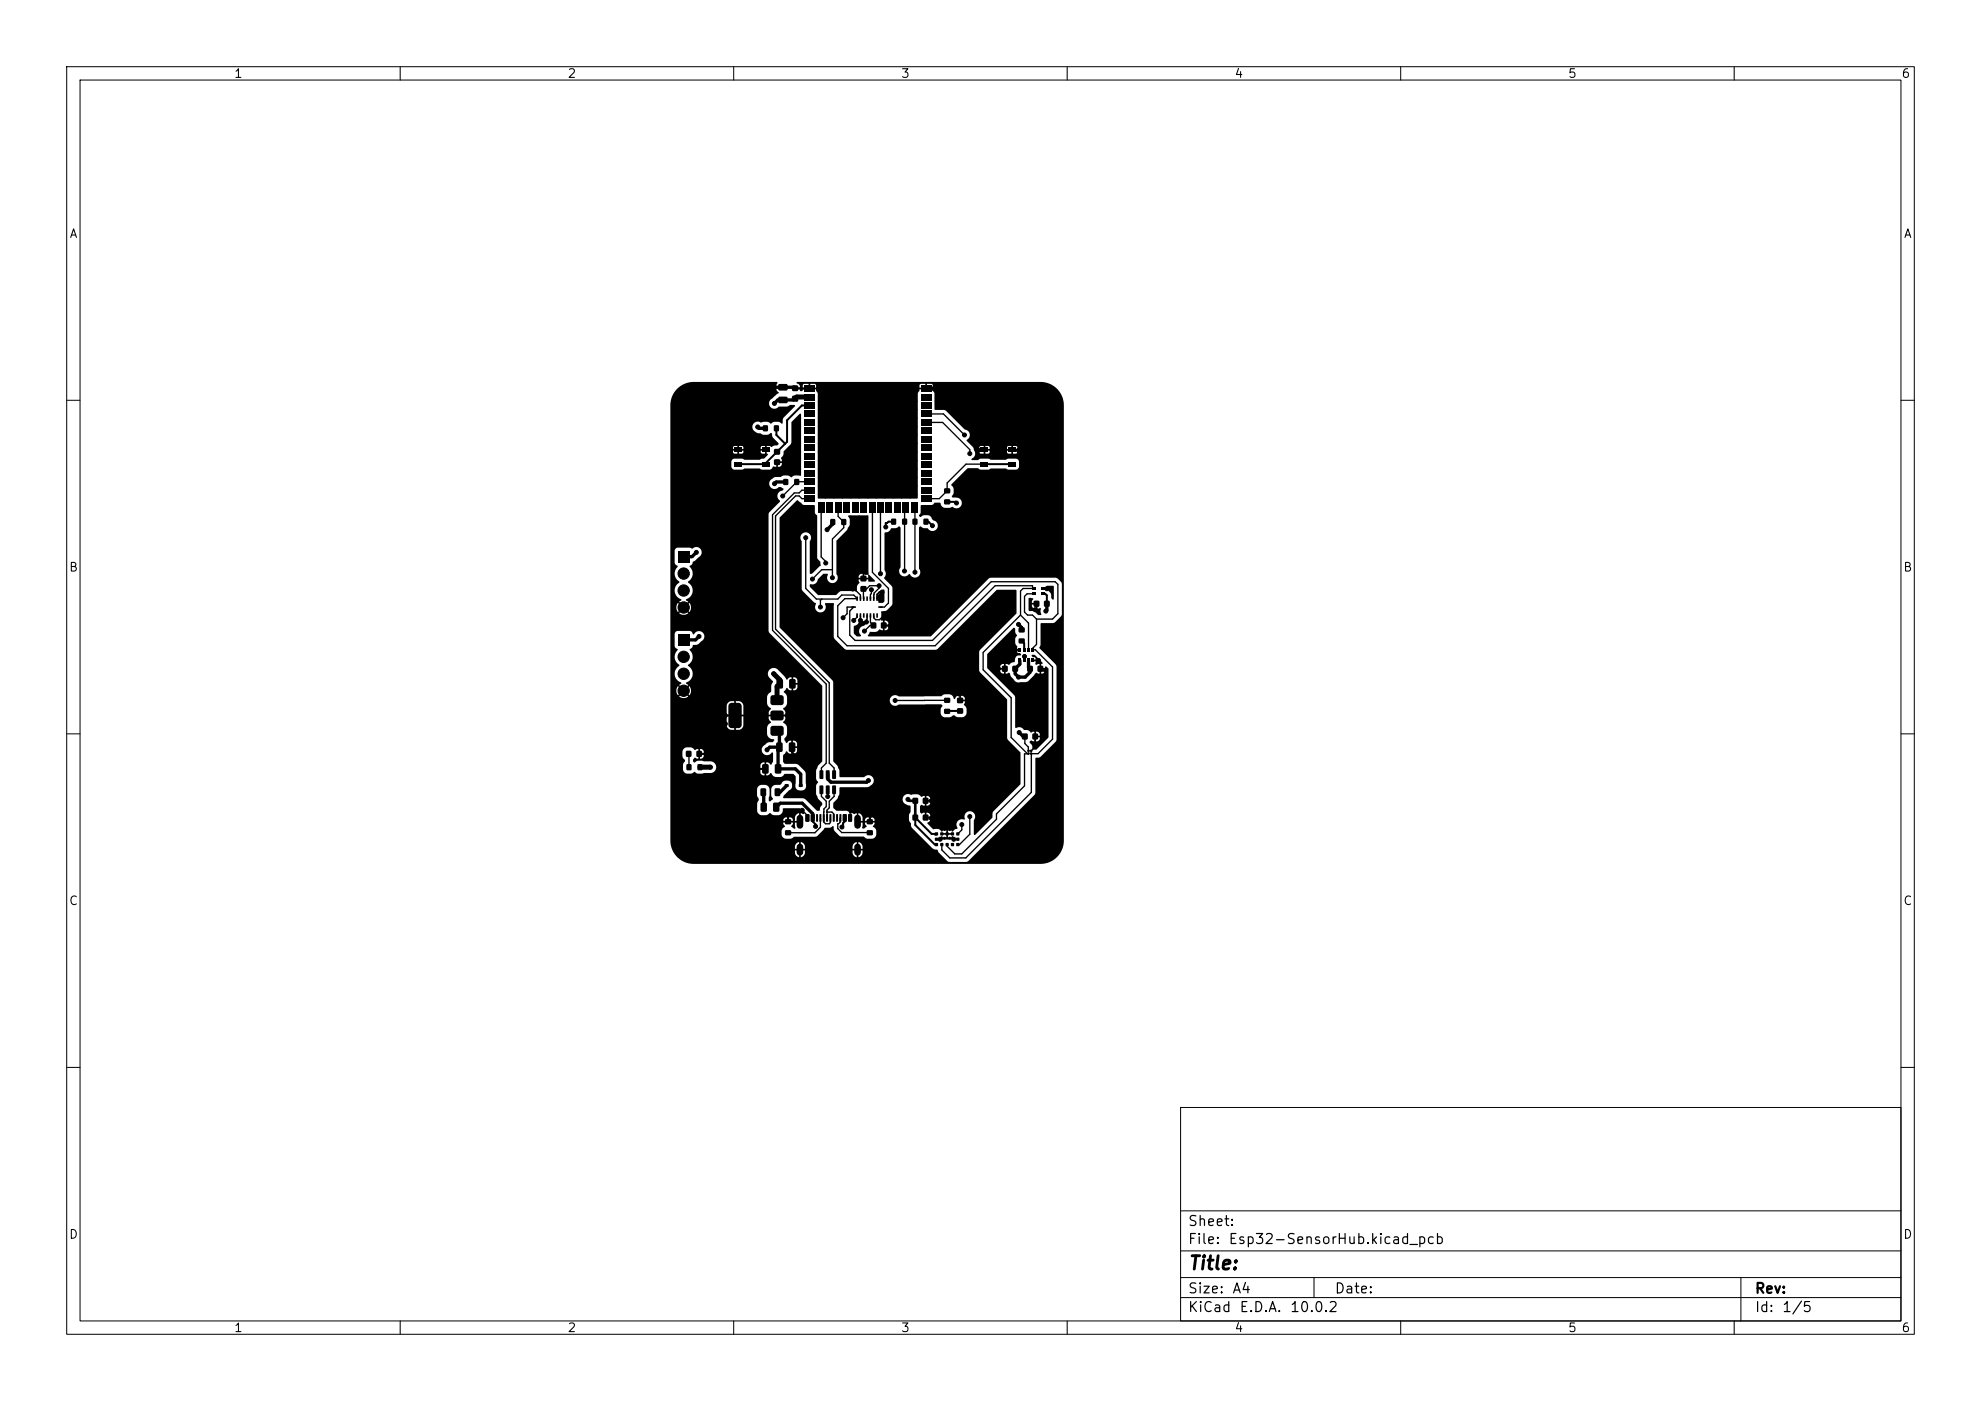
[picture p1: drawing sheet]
<svg xmlns="http://www.w3.org/2000/svg" width="297mm" height="210mm" viewBox="0 0 297 210" stroke-linecap="round" stroke-linejoin="round" font-family="sans-serif">
<defs><g id="words">
<text font-size="2" x="178" y="190.8">Title:</text>
<g font-size="1.5">
<text x="178" y="184.2">Sheet:</text>
<text x="178" y="186.9">File:</text>
<text x="184.1" y="186.9">Esp32-SensorHub.kicad_pcb</text>
<text x="178" y="197.1">KiCad</text>
<text x="178" y="194.3">Size:</text>
<text x="184.7" y="194.3">A4</text>
<text x="185.7" y="197.1">E.D.A.</text>
<text x="193.3" y="197.1">10.0.2</text>
<text x="200" y="194.3">Date:</text>
<text x="263" y="194.3">Rev:</text>
<text x="263" y="197.1">Id:</text>
<text x="267.1" y="197.1">1/5</text>
</g>
<g font-size="1.3">
<text x="35" y="12">1</text>
<text x="85" y="12">2</text>
<text x="135" y="12">3</text>
<text x="185" y="12">4</text>
<text x="235" y="12">5</text>
<text x="285" y="12">6</text>
<text x="10.3" y="36">A</text>
<text x="285.4" y="36">A</text>
<text x="10.3" y="86">B</text>
<text x="285.3" y="86">B</text>
<text x="10.3" y="136">C</text>
<text x="285.3" y="136">C</text>
<text x="10.3" y="186">D</text>
<text x="285.3" y="186">D</text>
<text x="35" y="200">1</text>
<text x="85" y="200">2</text>
<text x="135" y="200">3</text>
<text x="185" y="200">4</text>
<text x="235" y="200">5</text>
<text x="285" y="200">6</text>
</g>
</g></defs>
<g fill="none" stroke="#000" stroke-width=".15">
<path d="M10 10h277v190h-277zM12 12h273v186h-273zM60 10v2M110 10v2M160 10v2M210 10v2M260 10v2M10 60h2M285 60h2M10 110h2M285 110h2M10 160h2"/>
<path d="M177 166h108v32h-108zM285 160h2M60 198v2M110 198v2M160 198v2M177 194.5h108M177 191.5h108M177 187.5h108M177 181.5h108M197 191.5v3M210 198v2M260 198v2"/>
<path d="M261 191.5v6.5"/>
</g>
<g fill="#000">
<path d="M101.5 58.3a3.5 3.5 0 0 1 2.6-1h12.3l.2 .1-.2 .5h.9l.1 .2-.1 .1h-.9l.1 .3 .2 .4-.9 .8a.83 .83 0 0 0-.3 1.3 .83 .83 0 0 0 1.3-.1h1.2l.5-.2h.6l.1 .1-1.7 1.8-.2 .9-.6-.3-.8 .1a.36 .36 0 0 1-.3 .2 .36 .36 0 0 1-.4-.2l-.8-.1a.65 .65 0 0 1-.7 0 .85 .85 0 0 0-.9 .8 .85 .85 0 0 0 .7 .9l1 .3h.6l.5-.3 .2 .6 .9 .9v.2l-.2 .2h-.4l-.4 .2-.3-.1h-.5v1.1l.2 .1-.6 .6-.3 .1-.3 .1h-2.3l-.4-.2-1.3 .1-.2 .3v1l.4 .3h1.2l.3-.2h2.3l.3 .2h1.2l.3-.1 .2-.4 .2 .1a.73 .73 0 0 0 1.1-.6h-.6v.6h-.2v-.6l.1-.2 .7-.1-.1-.5a.97 .97 0 0 0 .4-1 2.85 2.85 0 0 0 1.1-1.2l.1-3.1 1.3-1.3 .1 .7v8.5l-.1 .1h-1a.38 .38 0 0 1-.4 .3 .38 .38 0 0 1-.3-.3h-.8l-.4 .2h-.8a.98 .98 0 0 0-.8 .6 .98 .98 0 0 0 .1 1 .89 .89 0 0 0 1.2-.1h.3l.4 .2-.2 .3a.88 .88 0 0 0-.7 .7 .88 .88 0 0 0 .4 .9l-1.7 1.7-.1 .3v17.5l.1 .3 8 7.9v11.3l-.6 .7-.4 .7 .1 1.2 .3 .6-.3 .5v1.2l.3 .8 .6 .6-.1 .3a.81 .81 0 0 0-.3 .8h-.5l-1.6-1.7-.3-.1-3-.1v-.4l1-.8a.81 .81 0 0 0-.1-1.3 1.04 1.04 0 0 0-1.4 .5h-.7a.71 .71 0 0 0-.7 .7v1l.3 .5-.5 .3-.1-.2 .1-1.6-.2-.4-.5-.3-.6 .1-.4 .2-.2 .3v1l.2 .7-.2 .5v1.2l.3 .4 .3 .2h.8l.6-.3 .5 .3h.8a.85 .85 0 0 0 .6-1h2.5l.7 .6-.2 .2-.3-.1v.5h-.3v-.5l-.3 .1-.2 .3-.1 .8h.4v.2h-.4l.1 .8-.1 .1h-.2l-.4-.3 .2-.3 .1-.3h-1.5l.3 .6-.5 .4v.8a.69 .69 0 0 0 .6 .6h.8l.5-.3h3.3l1.1-1 .1-.3h.8l.4-.3 .2 .1 .1 .7 .9 .8h3.5l.6 .3h.7l.3-.1 .3-.5-.1-.8-.4-.4 .2-.3v-.3h-1.4v.2a.41 .41 0 0 1 .1 .5 .41 .41 0 0 1-.5 .2v-.9h-.4v-.2h.4v-.2h.4v.2h1.4l-.1-.4-.3-.2h-.2v.6h-.2v-.6l-.4 .1-.2 .3h-.4a.81 .81 0 0 0-.6-1v.5h-.3v-.5a.37 .37 0 0 1-.7-.1l-.3 .1-.5-.4h-1.5l-.5-.4v-.8l.6-.5 .3-.6 .1-1.1 4.2-.1a1.42 1.42 0 0 0 .9-1.1 .84 .84 0 0 0-.6-.7 .84 .84 0 0 0-.9 .3h-3.6l-.1-1.2-.3-.5-.6-.7v-9.2h8.5v.2a.84 .84 0 0 0 1.4 .5h6.3l.2 .2-.3 .5v.7l.2 .3 .2 .2h1l.6-.3 .5 .3h.8l.3-.1 .3-.3v-.9l-.4-.5 .2-.6h-.7l-.2-.2h.9v-.2l-.3-.3-.3-.1v.6h-.3v-.6a.64 .64 0 0 0-.7 .5l-.1-.1a.73 .73 0 0 0-.7-.6h-.7l-.5 .3h-6.4a.8 .8 0 0 0-1.3 .5h-8.5v-2.6l-.1-.3-7.9-8v-16.4l2.6-2.6 1 .7 1.7 .1v1.1l.3 .4v6.1a1.22 1.22 0 0 0 .5 .9v.5l-1.2 1.2h-.4v-4.9a.81 .81 0 0 0-.1-1.1 .81 .81 0 0 0-1.1 .1 .81 .81 0 0 0 0 1.1v7.1l.1 .3 2 1.9a.84 .84 0 0 0 .2 1.1 .84 .84 0 0 0 1.1 0 .84 .84 0 0 0 .1-1.1h1.3v5l.1 .3 1.7 1.6h13.5l.3-.1 8.8-8.9 3 .1v3.5l-5.5 5.4-.1 .3v2.8l.1 .3 4.1 4.1v5.7l.1 .3 1.9 1.9v4.7l-4.1 4.1-.1 .3v.7l-2.6 2.6-.2-.1v-2.1a.82 .82 0 0 0-.5-1.4 .82 .82 0 0 0-.8 1.2l-.1 .1a.87 .87 0 0 0-1.1 .2 .87 .87 0 0 0 0 1.1l-.4 .2-.2 .2a.13 .13 0 0 1-.2 .1 .13 .13 0 0 1 0-.2l-.3 .1-.3-.1v.4h.6l.1 .1-.1 .1h-.6v.4l.3-.1 .3 .1 .1-.2 .2 .2a.17 .17 0 0 1 .1 .2 .17 .17 0 0 1-.1 .1h-2l-.1-.1 .2-.3a.13 .13 0 0 1 .1-.1 .13 .13 0 0 1 .1 .2l.3-.1 .3 .1v-.4h-.6l-.1-.1 .1-.1h.6v-.4l-.3 .1-.3-.1-.1 .2-.4-.4h-.9l-.9-1a.61 .61 0 0 0 .5-.6h-.6l-.3-.3h.9a.5 .5 0 0 0-.6-.6v.6h-.3v-.6l-.5 .1-.2-.2 .1-.9a.26 .26 0 0 1 .2-.2 .26 .26 0 0 1 .2 .2 .7 .7 0 0 0 1.1-.6h-.6v.6h-.3v-.9h.9a.5 .5 0 0 0-.6-.6v.6h-.3v-.6h-.1a.34 .34 0 0 1-.3 .2 .34 .34 0 0 1-.3-.3l-.4-.1h-.8a.83 .83 0 0 0-1.3 .3 .83 .83 0 0 0 .5 1.2l.6 .3v.8l-.2 .5v.7a1.03 1.03 0 0 1 .3 .9l.1 .3 3 3 .3 .2 .5 .1 .2 .4 1.3 1.3 .3 .1h2.7l10.1-10.1 .1-.2v-5.2l.1-.1a.73 .73 0 0 0 .8-.3l2.2-2.1 .1-.3v-11l-.1-.3-2.5-2.5 .2-.4v-3.2l2-.1 1.1-1 .1-.3v-4.6l-.1-.3-.5-.5-.3-.1h-9.9l-8.9 8.8-9.4-.1 .4-.6h.8l.3-.1a.34 .34 0 0 1 .3-.3 .34 .34 0 0 1 .3 .2 .71 .71 0 0 0 1-.5v-.1h-.6v.6h-.2v-.9h.8v-.2l-.2-.3-.4-.1v.6h-.2v-.6h-.3l-.1-.1 .1-.3v-.9l.9-.2 .8-.9v-2.5l-.1-.3-1.1-1.2a.88 .88 0 0 0 0-1.2v-5.5a1.23 1.23 0 0 0 1.1-.7h.6l.5-.3 .2 .2v6a.84 .84 0 0 0 .2 1.2 .84 .84 0 0 0 1.2-.3 .84 .84 0 0 0 1.2 .5 .84 .84 0 0 0 .2-1.3v-6.1l.2-.2 .5 .3h.6a.81 .81 0 0 0 1.4 0 .81 .81 0 0 0-.6-1.2l-.2-.2a.69 .69 0 0 0-.6-.6h-.6l-.5 .3-.2-.1v-.2l.2-.3 .1-1.1 1.6-.1 .5-.3h.5a.31 .31 0 0 1 .4 .3l.2 .3 .3 .1h1a.41 .41 0 0 1 .6 .1 .82 .82 0 0 0 1-.8 .82 .82 0 0 0-.9-.8h-.4l-.2-.2 .3-.5v-.6l-.4-.6 2.5-2.5h1.5l.4 .2h1.2l.4-.2h2.2l.3 .2h1.2l.3-.1 .2-.3v-.9l-.2-.2-.2-.1-1.2-.1-.4 .2h-2.2l-.4-.1-1.2-.1-.4 .3h-.8l-.2-.1 .1-.2a.8 .8 0 0 0 .5-.9h.6l.3 .2h1l.3-.2h2.6l.2 .2h1.1l.2-.2v-.2h-.6v.4h-.3v-.4h-.6v.2h-2.6v-.2h-.7v.4h-.2v-.4h-.7v.2h-.6l-.3-.7h.9v.2h1.6v-.2h2.6v.2h1.5v-.2l-.2-.2h-.4v.4h-.3v-.4h-.5l-.1 .2h-2.6l-.2-.2h-.5v.4h-.2v-.4h-.5l-.2 .2h-.9l-.9-1v-.2a.82 .82 0 0 0 .4-.9 .82 .82 0 0 0-.8-.6l-2.8-2.8-.3-.2h-1.4v-2.4l-.2-.4v-.2h-2l-.1 .2-.2 .4v15.7l-1.2 .1-13.7-.1h-.1v-.6v-15.1l-.2-.4v-.2h-2l-.1 .2h-.3h-.1v-.3h-.6l-.1-.2h.7v-.3h.5v.3h2v-.3h15.5v.3h2v-.3l-.2-.2-.7-.1v.6h-.3v-.6l-.7 .1-.1 .2h-15.5l-.2-.2-.7-.1v.6h-.3v-.6h-.6l-.2 .3h-.5l-.5-.5h.1h36.5a3.5 3.5 0 0 1 3.2 2.1l.3 1.4v65.2a3.5 3.5 0 0 1-3.5 3.5h-52a3.5 3.5 0 0 1-3.4-2.6h18.6v.3h.4v.3h-.4l.1 .6 .2 .2 .3 .2v-.5h.3v.5a.81 .81 0 0 0 .6-1h-.5v-.3h.5v-.3h7.1v.3h.5v.3h-.5l.1 .6 .2 .2 .3 .2v-.5h.3v.5a.81 .81 0 0 0 .6-1h-.4v-.3h.4v-.3l-.1-.4-.5-.3v.5h-.3v-.5l-.4 .3-.2 .4h-7.1l-.2-.4-.4-.3v.5h-.3v-.5h-.1l-.4 .3-.1 .4h-18.6l-.1-.9v-3.1h16.9v.2h1.5l-.1-.4-.3-.2h-.2v.6h-.3v-.6l-.3 .1-.3 .3h-16.9v-10.2h1.8v.7l.4 .6-.3 .6v.8l.1 .3 .5 .3h.6l.5-.3 .6 .3 2.2-.2h7.1l.3 .4h.3v-.8h-.6v.4h-7.1a.87 .87 0 0 0 .4-1.1h6.7v.4h.6v-.8h-.3l-.3 .4h-6.7l-.2-.4-.3-.1-1.6-.2h-.6l-.5 .3a.38 .38 0 0 1-.1-.6 .38 .38 0 0 1 .5 0 .72 .72 0 0 0 1-.4v-.2h-.5v.6h-.3v-.8h.8v-.4l-.2-.2h8.9a.85 .85 0 0 0 .6 .9 .85 .85 0 0 0 1-.4l.1 .1v1.3l-.2 .3a.3 .3 0 0 1-.5-.2h-.3v1.9h.3l.3-.3a.23 .23 0 0 1 .2 .1 .23 .23 0 0 1 .1 .2l.4 .3h.7l.5-.2 .3-.3h1.3l.3 .4-.1 1.2a.69 .69 0 0 0 .6 .9 .9 .9 0 0 0 1.1-.6l-.1-1.9-.2-.4-1-1-1.9-.1-.3-.3v-1l.5-.6h.1a.89 .89 0 0 0 1.5 0v-.5h-.6v.9h-.3v-1.1h.9v-.5l-.1-.2-.5-.2v.9h-.3v-.9l-.3 .1-.4 .3-.3-.5v-.2l.3-.3 .1-.4v-1.1l-.6-.6 .3-.4 .1-.5h-2.6l.1 .5 .3 .4-.6 .6v1.1a1.04 1.04 0 0 0 1.1 .9l-.2 .3h-.6l-.4 .2-.5 .5-.2 .4h-9.2v.6h-.3v-.6l-.5 .1-.4-.3-.8-.1a.71 .71 0 0 0-.7 .7h-1.8v-4h8.4l.1 .1a1.01 1.01 0 0 0 1.3 .6 .84 .84 0 0 0 1.2-.7v-1.3h-1.2v2h-.2v-2h-1.2v1.3h-8.4v-2.9h8.4v1.3h2.6v-1.3a.84 .84 0 0 0-1.2-.7v2h-.2v-2h-.6l-.3 .2-.3 .5h-8.4v-10.8h.6l.1 1.9 .4 .5a1.5 1.5 0 0 0 .3 2.3 1.46 1.46 0 0 0-.7 1.5 1.46 1.46 0 0 0 1 1.2l-.4 .3 .4 .4-.1 .2-.5-.4v.1a1.1 1.1 0 0 0 0 1.2l.5-.4 .1 .2-.4 .4 .6 .2 .6-.1h12v.9a.95 .95 0 0 0 .6 .8l-.3 .4-.1 .5h2.6a.99 .99 0 0 0-.4-.9 1.16 1.16 0 0 0 .6-.8v-1.1l-.5-.6 .5-.6a1 1 0 0 0 1.5 .1v-.6h-.6v.9h-.2v-1.1h.8v-.5l-.1-.2-.5-.2v.9h-.2v-.9l-.4 .1-.4 .3-.9-1.1a1.35 1.35 0 0 0-.9-.7 .88 .88 0 0 0-.9 .5 .88 .88 0 0 0 .1 1l.6 .5-.1 .2a1.49 1.49 0 0 0-.2 1.3 1.22 1.22 0 0 0-.6 .9h-12l.2-.1-.4-.4 .1-.2 .5 .4a1.09 1.09 0 0 0 0-1.3l-.5 .4-.1-.2 .4-.4-.3-.2v-.2a1.41 1.41 0 0 0 1-1.2 1.41 1.41 0 0 0-.8-1.4 1.52 1.52 0 0 0 .3-2.4l.3-.2 .2-.4 .7-.1 .5-.5a.83 .83 0 0 0 .2-1.3 .83 .83 0 0 0-1.3 .3l-.3-.4-.3-.1h-1.9l-.2 .1-.2 .3h-.6v-12.5h.6l.1 1.9 .1 .2 .3 .2v.2a1.44 1.44 0 0 0 .3 2.3 1.46 1.46 0 0 0-.7 1.4 1.46 1.46 0 0 0 1 1.2l-.4 .3 .4 .4-.1 .2-.5-.4v.1a1.1 1.1 0 0 0 0 1.2l.5-.4 .1 .2-.4 .4 .1 .1a1.1 1.1 0 0 0 1.3-.1l-.4-.4 .1-.2 .5 .4v-.1a1.1 1.1 0 0 0 0-1.2l-.5 .4-.1-.2 .4-.4-.3-.2v-.2a1.41 1.41 0 0 0 1-1.2 1.41 1.41 0 0 0-.8-1.4 1.52 1.52 0 0 0 .3-2.3 .83 .83 0 0 0 .5-.7l.3-.2 .5-.5a.84 .84 0 0 0 .3-1.2 .84 .84 0 0 0-1.3-.1l-.3-.1h-1.8l-.3 .1-.2 .3h-.6v-14.7h9.4l.2 .2h1.1l.3-.2h2.6l.1 .2h.5v-.4h-.6v.2h-2.6v-.2h-.7v.4h-.3v-.4h-.6v.2h-9.4v-.7h9.4v.2h1.6v-.2h2.6v.2h.6v-.4h-.5l-.1 .2h-2.6l-.2-.2h-.5v.4h-.3v-.4h-.4l-.2 .2h-9.4v-6.4a3.5 3.5 0 0 1 1-2.4zM116.7 57.6h1.3l.1 .2v.6l-.2 .2-1.1-.1-.1-.2zM118.8 57.8h.8v.8h-.8zM120.6 57.8h1.5v.9h-1.5zM120.6 59.1h1.5v.9h-1.5zM138.1 59.1h1.5v.9h-1.5zM138.1 57.8h1.5v.9h-1.5zM110.1 67.1h1.1v.7h-1.1zM110.1 69.3h1.1v.6h-1.1zM114.3 67.1h1.1v.7h-1.1zM114.3 69.3h1.1v.6h-1.1zM114.4 63.8h.7v.8h-.7z"/>
<path d="M116.1 63.8h.6v.8h-.6zM116.1 68.9h.8v.8h-.8zM116.1 67.3h.8v.8h-.8zM116.7 59.5h1.3l.1 .2v.6l-.2 .2-1.1-.1-.1-.2zM117.5 71.8h.6v.9h-.6zM118.8 59.4h.8v.7h-.8zM119.1 71.8h.7v.9h-.7zM120.6 60.3h1.5v.9h-1.5zM120.6 61.6h1.5v.9h-1.5zM120.6 62.9h1.5v.9h-1.5zM120.6 64.1h1.5v.9h-1.5zM120.6 65.4h1.5v.9h-1.5z"/>
<path d="M120.6 66.7h1.5v.9h-1.5zM120.6 68h1.5v.9h-1.5zM120.6 69.2h1.5v.9h-1.5zM120.6 70.5h1.5v.9h-1.5zM120.6 71.8h1.5v.9h-1.5zM120.6 73h1.5v.9h-1.5zM120.6 74.3h1.5v.9h-1.5zM122.7 75.3h.9v1.5h-.9zM123.9 75.3h.9v1.5h-.9zM124.5 77.8h.7v.9h-.7zM125.2 75.3h.9v1.5h-.9zM126.2 77.8h.6v.9h-.6z"/>
<path d="M126.5 75.3h.9v1.5h-.9zM126.6 64h3.9v3.9h-3.9zM127.7 75.3h.9v1.5h-.9zM127.2 77.3l2.9-.1 .1 .1v8.8l-.1 .1-.5-.2v.6h.6l-.1-.3 .2-.1 .9 .9-.9 .1-.1-.4h-1.5v.2a.34 .34 0 0 1 .2 .3 .34 .34 0 0 1-.3 .3l-.2 1.1-2.3-.1-.3 .1-.5 .5h-2.6l-1.3-1.2 .1-.4a.89 .89 0 0 0 1.1-.8l.9-.8 .6 .1a.82 .82 0 0 0 .5 1.3 .82 .82 0 0 0 1-.9h3.1v.1h.6v-.6l-.3 .1-.3 .4h-3.1l-.2-.5v-4.9l1.6-1.6 .3-.7 .1-1-.3-.4zM129 75.3h.9v1.5h-.9zM130.3 75.3h.9v1.5h-.9zM131.6 75.3h.9v1.5h-.9zM132.8 75.3h.9v1.5h-.9zM133.6 77.8h.7v.8h-.7zM134.1 75.3h.9v1.5h-.9zM135.3 77.8h.7v.8h-.7zM135.4 75.3h.9v1.5h-.9z"/>
<path d="M136.6 75.3h.9v1.5h-.9zM136.8 77.8h.7v.8h-.7zM138.1 74.3h1.5v.9h-1.5zM138.1 73h1.5v.9h-1.5zM138.1 71.8h1.5v.9h-1.5zM138.1 70.5h1.5v.9h-1.5zM138.1 69.2h1.5v.9h-1.5zM138.1 68h1.5v.9h-1.5zM138.1 66.7h1.5v.9h-1.5zM138.1 65.4h1.5v.9h-1.5zM138.1 64.1h1.5v.9h-1.5zM138.1 62.9h1.5v.9h-1.5z"/>
<path d="M138.1 61.6h1.5v.9h-1.5zM138.1 60.3h1.5v.9h-1.5zM138.5 77.8h.7v.8h-.7zM141.6 74.9h.8v.7h-.8zM141.6 73.2h.8v.7h-.8zM147.1 67.1h1v.7h-1zM147.1 69.3h1v.6h-1zM151.2 67.1h1.1v.7h-1.1zM151.2 69.3h1.1v.6h-1.1zM101.6 82.6h1.7v1.7h-1.7zM101.6 95.1h1.7v1.7h-1.7zM127.7 90.9h.6v.2h-.6z"/>
<path d="M128.4 91.9l.2 .1v.6h-.2zM128.4 89.4h.2v.7l-.2-.1zM128 93.9l.1-.1a.92 .92 0 0 0 .7-.8l.2-.1 .3 .2h.6v.4l-.3 .3a.89 .89 0 0 0-.8 .6 .89 .89 0 0 0 .3 .9l-.7 .1-.4-.4zM128.9 91.9l.2 .1v.6h-.2zM128.9 89.4h.2v.7l-.2-.1zM129 87.9h.9v.8h-.9zM129 86.3h.9v.8h-.9zM129.4 91.9l.2 .1v.6h-.2zM129.4 89.4h.2v.7l-.2-.1zM129.9 91.9l.2 .1v.6h-.2zM129.9 89.4h.2v.7l-.2-.1zM130.6 93.3h.7v.9h-.7z"/>
<path d="M130.4 91.9l.2 .1v.6h-.2zM130.4 89.4h.2v.7l-.2-.1zM130.9 91.9l.2 .1v.6h-.2zM130.9 89.4h.2v.7l-.2-.1zM131.4 91.9l.2 .1v.6h-.2zM131.4 89.4h.2v.7l-.2-.1zM132.1 93.3h.8v.9h-.8zM131.7 90.9h.6v.2h-.6zM132.3 88.4h.2l.1 .1v1.7l-.2 .2h-.7l-.1-.4v-.8zM151.9 94.1h.2l.1 .2v.5l.3 .4-.3 .5v.7l.1 .3a.39 .39 0 0 1 .2 .6h.4l-.1 .2h-.3v.2l.1 .2h.3l.2 .3-.7 .2-.3 .9a1 1 0 0 0-.9 .4l-.4-.2v1.5l.5-.1 .2 .5 .6 .6a.83 .83 0 0 0 .9 .3l1.1-.1 1-1.2a.28 .28 0 0 1 .3-.2 .28 .28 0 0 1 .2 .2h.3a.59 .59 0 0 0 .8-.6h-.6v.6h-.2v-1.5l-.6 .1-.1-.1 .1-.4h-.3v-.1v-.1h.3a.28 .28 0 0 0-.3-.4l-.3-.1v-.2h.4l1.2 1.1v.2h-.2v.6h.6v-.2h.1l.4 .3v10.3l-1.8 1.9-.6-.1-.1-.6-.3-.5a.28 .28 0 0 1 .2-.2 .28 .28 0 0 1 .3 .1 .7 .7 0 0 0 1-.6h-.6v.6h-.2v-.8h.8a.5 .5 0 0 0-.6-.6v.6h-.2v-.6h-.2a.34 .34 0 0 1-.3 .1 .34 .34 0 0 1-.3-.2l-.8-.2a.93 .93 0 0 0-1.2-.3l-.1-4.7-3.8-3.9h1.5a.49 .49 0 0 0 .6 .5v-.6h-.6v.1h-1.5l-.4-.3v-.2h1.9v.1h.6v-.6l-.3 .1-.3 .4h-1.9v-1.9zM152.7 97.2h.4v.5h-.4zM152.7 98.8h.4v.5h-.4z"/>
<path d="M152.8 94.1h.8v.7h-.8zM152.8 95.7h.8v.7h-.8zM153.4 97.2h.3v.5h-.3zM153.4 98.8h.3v.5h-.3zM154 97.2h.4v.5h-.4zM154 98.8h.4v.5h-.4zM154.2 89.7l.3-.1a.26 .26 0 0 1 .4 .3l-.2 .5h.6l.2 .2v.6h.5l.1 1h-.5l-.6-.6-.8-.1v-.7h.5l.2 .4h.4v-.6h-.6v.2h-.5zM154.7 88.1h.5v.3h-.5zM154.7 88.9h.5v.3h-.5zM154.7 97.2h.3v.5h-.3zM154.7 98.8h.3v.5h-.3zM155 90.1h.8v.8h-.8z"/>
<path d="M156.1 88.9h.5v.3h-.5zM156.1 88.1h.5v.3h-.5zM156.6 90.1h.7v.8h-.7zM156.4 88.1h.5l.1-.3h.9v2.1h-.1l-.2-.3v-.4l-.1-.4-.6-.5h-.4zM102.9 112.6h.7v.8h-.7zM103 114.6h.6v.8h-.6zM104.5 112.6h.7v.8h-.7zM104.6 114.6h.7v.8h-.7zM109.3 105.5l.3-.1h1.1l.4 .2 .1 3.1-.3 .4h-1.3l-.3-.2-.1-3zM114.1 118.2h.6l.2 .1v.8l-.2 .2-.5 .1-.2-.2zM114.3 114.6l.7-.1 .2 .2v1l-.1 .3h-.6l-.2-.2zM116.2 118.2h.6l.2 .1v.8l-.1 .2-.6 .1-.2-.2z"/>
<path d="M116.4 111.3h.7l.2 .1 .1 1.1-.2 .2h-.6l-.2-.1zM116.5 101.8h.6l.3 .1v1.1l-.2 .2h-.6l-.2-.1zM116.2 114.6l.7-.1 .2 .2v1l-.1 .3h-.6l-.2-.2zM115.7 108.9h1.6l.2 .3-.1 .9-.3 .2-1.4-.1-.2-.3v-.8zM115.7 106.6h1.6l.2 .3-.1 .9-.3 .2-1.4-.1-.2-.3v-.8zM115.7 104.3h1.6l.2 .3-.1 .9-.3 .2-1.4-.1-.2-.3v-.8zM118.3 111.3h.7l.2 .1 .1 1.1-.2 .2h-.6l-.2-.1zM117.7 117.6h.5v.3h-.5zM118.4 101.8h.6l.3 .1v1.1l-.2 .2h-.6l-.2-.1zM119.8 117.6h.5v.3h-.5zM122.9 117.8l.4-.1 .1 .1 .1 1.1-.1 .1h-.5zM122.9 115.5h.4h.1l.1 1.1-.1 .2-.5-.1z"/>
<path d="M123.8 117.8l.5-.1 .1 .1v1.1l-.1 .1h-.5zM123.8 115.5h.5h.1v1.1l-.1 .2-.5-.1zM124.8 117.8l.4-.1 .1 .1v1.1v.1h-.5zM124.8 115.5h.4h.1v1.1v.2l-.5-.1zM136.8 119.6h.8v.8h-.8zM138.4 119.6h.8v.8h-.8zM141.6 104.6h.8v.7h-.8zM141.6 106.3h.8v.7h-.8zM143.5 104.6h.9v.8h-.9zM143.5 106.2h.9v.7h-.9zM150.3 99.8h.7v.9h-.7zM151.8 99.8h.8v.9h-.8z"/>
<path d="M153.3 110h.7v.8h-.7zM154 99.8h.8v.9h-.8zM154.8 110h.8v.8h-.8zM155.6 99.8h.8v.9h-.8zM114.1 120.4l.6-.1 .3 .2v1l-.2 .2h-.5l-.3-.2zM116 120.4l.6-.1 .2 .2 .1 1-.2 .2h-.6l-.2-.2zM117.7 124.5h.9v.7h-.9zM117.7 122.8h.9v.7h-.9zM120.8 122.1l.4-.1 .1 .1v.9v.2l-.5-.1zM121.6 122.1l.4-.1 .1 .1v.9v.2l-.5-.1zM122.4 122.1h.2v1.1l-.2-.1zM122.9 122.1h.3l-.1 1.1-.3-.1z"/>
<path d="M123.4 122.1h.2v1.1l-.3-.1zM123.9 122.1h.2v1.1l-.2-.1zM124.4 122.1h.3l-.1 1.1-.3-.1zM124.9 122.1h.2v1.1l-.3-.1zM125.4 122.1h.2v1.1l-.3-.1zM125.9 122.1h.3l-.1 1.1-.3-.1zM126.4 122.1l.4-.1 .1 .1 .1 .9-.1 .2-.5-.1zM127.2 122.1l.4-.1 .1 .1 .1 .9-.1 .2-.5-.1zM130 124.5h.8v.7h-.8zM130 122.8h.8v.7h-.8zM136.8 122.1h.8v.9h-.8zM138.4 122.1h.8v.9h-.8z"/>
<path d="M140.1 125h.3v.2h-.3zM140.2 124.8h.4v.4h-.4zM140.2 126.4h.4v.4h-.4zM140.2 125.6h.4v.4h-.4zM141 124.8h.4v.4h-.4zM141 126.4h.4v.4h-.4zM141.8 124.8h.4v.4h-.4zM141.8 126.4h.4v.4h-.4zM142.6 124.8h.4v.4h-.4zM142.6 126.4h.4v.4h-.4zM143.4 124.8h.4v.4h-.4zM143.4 125.6h.4v.4h-.4z"/>
<path d="M143.4 126.4h.4v.4h-.4z"/>
</g>
<g fill="#000" stroke="#000" stroke-width=".15">
<circle cx="102.8" cy="59.5" r=".4"/>
<circle cx="104.5" cy="58.8" r=".4"/>
<circle cx="106.2" cy="59.5" r=".4"/>
<circle cx="115.9" cy="58" r=".3"/>
<circle cx="140" cy="58.3" r=".3"/>
<circle cx="153.8" cy="59.6" r=".4"/>
<circle cx="155.5" cy="58.9" r=".4"/>
<circle cx="157.2" cy="59.6" r=".4"/>
<circle cx="102.1" cy="61.2" r=".4"/>
<circle cx="102.8" cy="62.9" r=".4"/>
<circle cx="104.5" cy="61.2" r="3.2"/>
<circle cx="104.5" cy="63.6" r=".4"/>
<circle cx="106.2" cy="62.9" r=".4"/>
<circle cx="106.9" cy="61.2" r=".4"/>
<circle cx="109.5" cy="67.5" r=".3"/>
<circle cx="113.6" cy="64" r=".3"/>
<circle cx="116.1" cy="60.5" r=".3"/>
<circle cx="116.1" cy="72.5" r=".3"/>
<circle cx="117.4" cy="74.4" r=".3"/>
<circle cx="124" cy="79.4" r=".3"/>
<circle cx="127.2" cy="66.7" r=".3"/>
<circle cx="127.2" cy="65.3" r=".3"/>
<circle cx="127.9" cy="64.6" r=".3"/>
<circle cx="127.9" cy="67.4" r=".3"/>
<circle cx="127.9" cy="66" r=".3"/>
<circle cx="128.6" cy="66.7" r=".3"/>
<circle cx="128.6" cy="65.3" r=".3"/>
<circle cx="129.3" cy="64.6" r=".3"/>
<circle cx="129.3" cy="67.4" r=".3"/>
<circle cx="129.3" cy="66" r=".3"/>
<circle cx="130" cy="65.3" r=".3"/>
<circle cx="130" cy="66.7" r=".3"/>
<circle cx="132.8" cy="79" r=".3"/>
<circle cx="139.8" cy="78.8" r=".3"/>
<circle cx="143.4" cy="75.4" r=".3"/>
<circle cx="144.6" cy="65.2" r=".3"/>
<circle cx="145.4" cy="68" r=".3"/>
<circle cx="146.7" cy="67.5" r=".3"/>
<circle cx="152.7" cy="67.5" r=".3"/>
<circle cx="153.1" cy="61.3" r=".4"/>
<circle cx="153.8" cy="63" r=".4"/>
<circle cx="155.5" cy="63.7" r=".4"/>
<circle cx="155.5" cy="61.3" r="3.2"/>
<circle cx="157.2" cy="63" r=".4"/>
<circle cx="157.9" cy="61.3" r=".4"/>
<circle cx="101.3" cy="92.8" r=".3"/>
<circle cx="102.5" cy="98.5" r=".85"/>
<circle cx="102.5" cy="86" r=".85"/>
<circle cx="102.5" cy="91.1" r=".85"/>
<circle cx="102.5" cy="88.5" r=".85"/>
<circle cx="103.7" cy="92.8" r=".3"/>
<circle cx="104.4" cy="82.8" r=".3"/>
<circle cx="104.8" cy="95.4" r=".3"/>
<circle cx="120.8" cy="80.6" r=".3"/>
<circle cx="121.8" cy="86.8" r=".3"/>
<circle cx="123" cy="91" r=".3"/>
<circle cx="123.8" cy="84.4" r=".3"/>
<circle cx="124.8" cy="86.6" r=".3"/>
<circle cx="126.4" cy="92.6" r=".3"/>
<circle cx="127.8" cy="88.3" r=".3"/>
<circle cx="128" cy="93" r=".3"/>
<circle cx="129" cy="93" r=".3"/>
<circle cx="129.6" cy="94.6" r=".3"/>
<circle cx="129.8" cy="85.8" r=".3"/>
<circle cx="129.9" cy="93.2" r=".3"/>
<circle cx="130.6" cy="88.4" r=".3"/>
<circle cx="131.8" cy="87.8" r=".3"/>
<circle cx="132" cy="86" r=".3"/>
<circle cx="132.2" cy="88.8" r=".3"/>
<circle cx="132.6" cy="92.1" r=".3"/>
<circle cx="133.4" cy="93.8" r=".3"/>
<circle cx="135.6" cy="85.6" r=".3"/>
<circle cx="137.2" cy="85.8" r=".3"/>
<circle cx="152.2" cy="97.5" r=".3"/>
<circle cx="152.7" cy="93.6" r=".3"/>
<circle cx="153.6" cy="98.4" r=".3"/>
<circle cx="155.2" cy="91.4" r=".3"/>
<circle cx="155.7" cy="99" r=".3"/>
<circle cx="156.8" cy="91.6" r=".3"/>
<circle cx="156.9" cy="88.3" r=".3"/>
<circle cx="101.2" cy="105.5" r=".3"/>
<circle cx="102.5" cy="101" r=".85"/>
<circle cx="102.5" cy="103.5" r=".85"/>
<circle cx="103.5" cy="105.5" r=".3"/>
<circle cx="106" cy="113" r=".3"/>
<circle cx="106.5" cy="115" r=".3"/>
<circle cx="108.8" cy="108.5" r=".3"/>
<circle cx="108.8" cy="107.2" r=".3"/>
<circle cx="113.5" cy="115.5" r=".3"/>
<circle cx="115" cy="112.4" r=".3"/>
<circle cx="116" cy="101" r=".3"/>
<circle cx="118" cy="107.2" r=".3"/>
<circle cx="119.4" cy="113.4" r=".3"/>
<circle cx="124.1" cy="119.4" r=".3"/>
<circle cx="130.2" cy="117" r=".3"/>
<circle cx="134.2" cy="105" r=".3"/>
<circle cx="136.1" cy="119.8" r=".3"/>
<circle cx="143.8" cy="104" r=".3"/>
<circle cx="149.7" cy="100.2" r=".3"/>
<circle cx="152.7" cy="101.5" r=".3"/>
<circle cx="152.8" cy="109.8" r=".3"/>
<circle cx="154.2" cy="112.6" r=".13"/>
<circle cx="154.2" cy="113" r=".13"/>
<circle cx="154.6" cy="112.6" r=".13"/>
<circle cx="154.6" cy="113" r=".13"/>
<circle cx="156.8" cy="100.5" r=".3"/>
<circle cx="102.1" cy="125.5" r=".4"/>
<circle cx="102.8" cy="123.8" r=".4"/>
<circle cx="102.8" cy="127.2" r=".4"/>
<circle cx="104.5" cy="125.5" r="3.2"/>
<circle cx="104.5" cy="127.9" r=".4"/>
<circle cx="104.5" cy="123.1" r=".4"/>
<circle cx="106.2" cy="123.8" r=".4"/>
<circle cx="106.2" cy="127.2" r=".4"/>
<circle cx="106.9" cy="125.5" r=".4"/>
<circle cx="118" cy="122" r=".3"/>
<circle cx="120.3" cy="121.5" r=".3"/>
<circle cx="122.3" cy="123.9" r=".3"/>
<circle cx="126.2" cy="124" r=".3"/>
<circle cx="127.6" cy="121.5" r=".3"/>
<circle cx="131" cy="122" r=".3"/>
<circle cx="139.6" cy="120.1" r=".3"/>
<circle cx="139.6" cy="122.7" r=".3"/>
<circle cx="140.9" cy="125.8" r=".3"/>
<circle cx="143" cy="125.8" r=".3"/>
<circle cx="144.2" cy="123.6" r=".3"/>
<circle cx="145.4" cy="122.4" r=".3"/>
<circle cx="153.1" cy="125.5" r=".4"/>
<circle cx="153.8" cy="123.8" r=".4"/>
<circle cx="153.8" cy="127.2" r=".4"/>
<circle cx="155.5" cy="125.5" r="3.2"/>
<circle cx="155.5" cy="123.1" r=".4"/>
<circle cx="155.5" cy="127.9" r=".4"/>
<circle cx="157.2" cy="123.8" r=".4"/>
<circle cx="157.2" cy="127.2" r=".4"/>
<circle cx="157.9" cy="125.5" r=".4"/>
</g>
<path d="M119.9 122.6v1.1M119.9 127v.8M128.6 122.6v1.1M128.6 127v.8" fill="none" stroke="#000" stroke-width="1"/>
<path d="M121.3 59.5h-1.9l-.2 .2M104.9 115h1.6M116 101l.9 .9v.6l-.4 .4v2.1" fill="none" stroke="#000" stroke-width=".75"/>
<g fill="none" stroke="#000" stroke-width=".2">
<path d="M121.3 72.2h-1.8l-2.1 2.2M121.3 73.5h-1.1l-.4 .4h-.7l-3.3 3.3v17.3l8.1 8v11.9l-.7 .7v1M121.3 74.8h-1.1l-.4-.5h-.5l-3 3v17l8 8.1v12l.8 .7v1M123.1 76v7.5l.7 .7v.2M125.7 76v1.4l.8 .9v.8l-1.7 1.7v5.8M130.7 76l.1 9.8 2.4 2.4v2.2l-.6 .6h-.6M132 76v10M135.8 76l-.2 .2v9.4M137.1 76l.1 .1v9.7M138.9 62.1h2.5l3.2 3.1M138.9 63.3h2.4l4.1 4.1v.6M147.6 69.6h-2.8l-2.8 2.8v1.2l-1.2 1.2h-1.9"/>
<path d="M120.8 80.6v7.6l1.6 1.6h3.2l.6-.6h1.8l.5 .5h-1.8l-1.1 1.1v4.6l1.4 1.4h13.2l9-9h5.6v.3l.2 .1M123.2 89.8l-.2 .2v1M124.8 85.4h-1.6l-1.4 1.4M126.4 92.6l.6-.6v-1h1l-.6 .6v3.6l.8 .8h11.6l8.8-8.8h9.6l.4 .4v4.4l-.8 .8h-2.4M127.8 88.3h.3l.9 .9v.5M128.5 92.3v.2l-.5 .5M129 92.3v.7M129.2 88.3l.3 .3M129.5 89.7l-.1-1.4h.5l.5-.5h1.4v.4l-.8 .7v.8M130 92.3l-.1 .9M130.5 92.3v1l.4 .5h-.4l-.9 .8M130.6 88.4l-.1 1.3"/>
<path d="M130.6 88.4h.1M132.6 92.2l-.8 .7h-.5l-.3-.3v-.3M153 92.2l-5.6 5.6v2.6l4.2 4.2v6l2.4 2.4M153 92.2l1.2 1.2v4M153.6 98.4v.6M154.8 99h.9M155 88.2h-1.6l-.4 .4v3.6M155 89h-1l-.4 .4v2.3l.5 .5h.7l.6 .6M155.4 92.8v3.8l-.6 .6v.2h.4l2.6 2.6v10.8l-2.2 2.2h-1v5.8l-9.8 9.8h-2.4l-1.2-1.2v-.8M155.4 90.5v.7l-.2 .2M156.4 88.2l.6 .1M103.2 113l.1 2"/>
<path d="M123.2 118.4v1l.7 .7v.8l-.4 .4v1.9l.3 .3h.5l.2-.2v-.7M124.1 118.4v1M125.1 118.4v1l-.8 .7v1l-.3 .3v1.2M138.6 105h.1M142 105h-7.8M153.6 110.4v1.1l.6 .5v.5M154.2 113h-.6v4.8l-4.2 4.2v.8l-5.2 5.2h-1l-1.2-1.1v-.3M155.2 110.4v1.6l-.6 .5M120.3 121.5l.7 .7v.4M123 122.6v1.4l-.8 .8h-4M124 121.7h.7l.3 .3v.6M126 122.6l-.1 .7-.3 .2v.7l.6 .6h4.2"/>
<path d="M127.6 121.6l-.2 .2v.8M130.4 124.8h.1M140.1 126.6h.3M140.4 125.8h.5M143 125.8h.6M144.2 123.6v.8l-.6 .6M145.4 122.4v2.7l-1.5 1.5h-.3"/>
</g>
<g fill="none" stroke="#000" stroke-width=".5">
<path d="M115.9 58l.1 .1h3.1l.1 .1M119.4 60l-.2-.3-.2 .3h-2.4l-.5 .5M113.6 64l.2 .2h.9M117.8 72.3h-1.4l-.3 .2M124.8 78.3v.3l-.8 .8M104.4 82.8l-.6 .6h-1.3M104.8 95.4l-.5 .5h-1.8M152.7 93.6l.5 .5v.3M152.9 99v.6l-.7 .7v.7l.5 .5h1l.7-.7v-.5l-.2-.3v-1M157 90.5v1l-.2 .1M114.4 118.8l.1 2.2M116.5 109.6l.3 .3v2.1"/>
<path d="M116.8 112l-.2 .2v3.1h2.7l.8 .8v1.7M116.8 112h-1.4l-.4 .4M117.9 117.8l-.9 1h-.4M124.1 116.1v.7l.5 .5h5.3l.3-.3M152.8 109.8l.6 .6h.2M116.4 121l.6-.6h3.3l1.5 1.6v.6"/>
</g>
<g fill="none" stroke="#000" stroke-width=".3">
<path d="M119.2 58.2h2.1M116.4 64.2v1l1.3 1.3M121.3 60.8h-1.1l-2.2 2.2v3.2l-3.2 3.2v.2h-4.1M134 78.2h-.8l-.2 .2h-.2v.6M138.8 78.2h.4l.6 .6M142 75.2h1.2l.2 .2M147.6 69.6h4.1M152.9 97.4h-.6l-.1 .1M153.2 96.1l.4 .4v.9M156.4 89h.3l.3 .3v1.2M104.8 113h1.2M114.7 115.3h-1l-.2 .2"/>
<path d="M118.7 112v.7l.7 .7M143.9 106.6h-1.9M118 122l.2 .2v1M121.8 122.6v.5l.5 .5v.3M126.6 122.6v.5l-.2 .3v.4l-.2 .2M131 122l-.6 .6v.6M140.4 125h-.7l-2.5-2.4v1.1l2.9 2.9"/>
</g>
<path d="M136.1 119.8l.2 .2h.9v2.6" fill="none" stroke="#000" stroke-width=".4"/>
<path d="M132.2 88.8h-.4l-.3 .3v.6" fill="none" stroke="#000" stroke-width=".25"/>
<use href="#words"/>
</svg>
